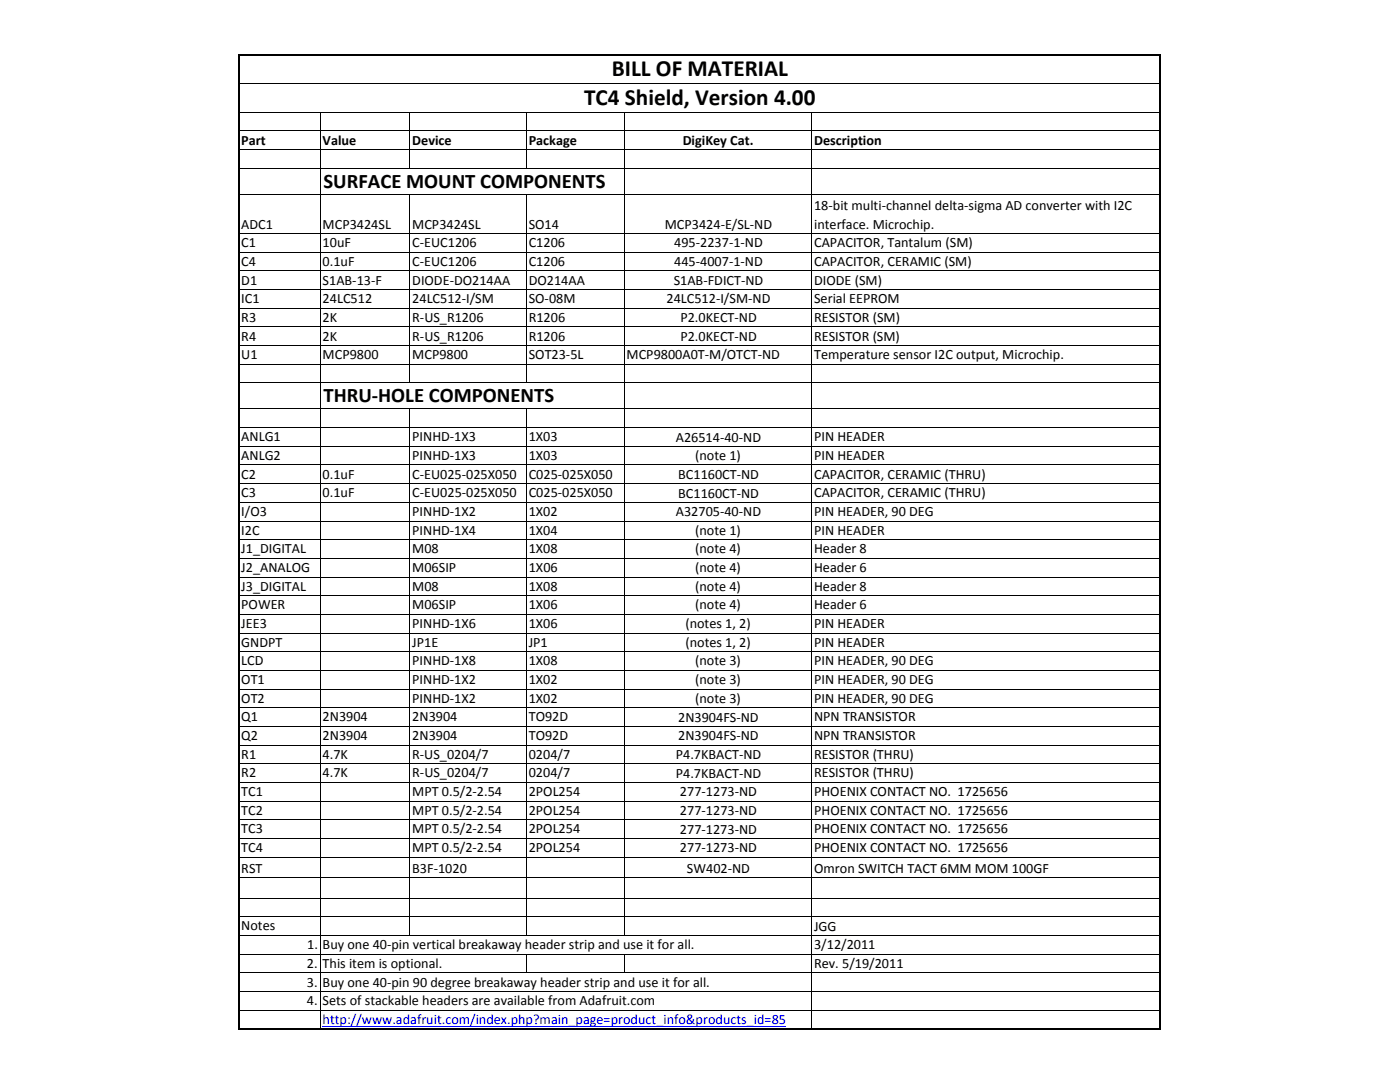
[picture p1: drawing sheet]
<svg xmlns="http://www.w3.org/2000/svg" width="279mm" height="216mm" viewBox="0 0 279 216" stroke-linecap="round" stroke-linejoin="round" font-family="sans-serif">
<defs><g id="words">
<g font-size="4.6">
<text x="122.1" y="15.3">BILL OF MATERIAL</text>
<text x="116.6" y="21">TC4 Shield, Version 4.00</text>
</g>
<g font-size="4.1">
<text x="64.6" y="37.4">SURFACE MOUNT COMPONENTS</text>
<text x="64.6" y="80.2">THRU‐HOLE COMPONENTS</text>
</g>
<g font-size="2.8">
<text x="48.2" y="28.9">Part</text>
<text x="64.4" y="28.9">Value</text>
<text x="82.3" y="28.9">Device</text>
<text x="105.5" y="28.9">Package</text>
<text x="136.2" y="28.9">DigiKey Cat.</text>
<text x="162.5" y="28.9">Description</text>
<text x="162.5" y="41.9">18‐bit multi‐channel delta‐sigma AD converter with I2C</text>
<text x="48.2" y="45.6">ADC1</text>
<text x="64.4" y="45.6">MCP3424SL</text>
<text x="82.3" y="45.6">MCP3424SL</text>
<text x="105.5" y="45.6">SO14</text>
<text x="132.7" y="45.7">MCP3424‐E/SL‐ND</text>
<text x="162.5" y="45.6">interface. Microchip.</text>
<text x="48.2" y="49.3">C1</text>
<text x="48.2" y="53.1">C4</text>
<text x="64.4" y="49.3">10uF</text>
<text x="64.4" y="53.1">0.1uF</text>
<text x="82.3" y="53.1">C‐EUC1206</text>
<text x="82.3" y="49.3">C‐EUC1206</text>
<text x="105.5" y="49.3">C1206</text>
<text x="105.5" y="53.1">C1206</text>
<text x="134.6" y="49.4">495‐2237‐1‐ND</text>
<text x="134.6" y="53.1">445‐4007‐1‐ND</text>
<text x="162.5" y="49.3">CAPACITOR, Tantalum (SM)</text>
<text x="162.5" y="53.1">CAPACITOR, CERAMIC (SM)</text>
<text x="48.2" y="56.8">D1</text>
<text x="64.4" y="56.8">S1AB‐13‐F</text>
<text x="82.3" y="56.8">DIODE‐DO214AA</text>
<text x="105.5" y="56.8">DO214AA</text>
<text x="134.5" y="56.8">S1AB‐FDICT‐ND</text>
<text x="162.5" y="56.8">DIODE (SM)</text>
<text x="48.2" y="60.5">IC1</text>
<text x="48.2" y="64.2">R3</text>
<text x="64.4" y="60.5">24LC512</text>
<text x="64.4" y="64.2">2K</text>
<text x="82.3" y="60.6">24LC512‐I/SM</text>
<text x="82.3" y="64.2">R‐US_R1206</text>
<text x="105.5" y="60.5">SO‐08M</text>
<text x="105.5" y="64.2">R1206</text>
<text x="133" y="60.6">24LC512‐I/SM‐ND</text>
<text x="135.8" y="64.3">P2.0KECT‐ND</text>
<text x="162.5" y="60.5">Serial EEPROM</text>
<text x="162.5" y="64.2">RESISTOR (SM)</text>
<text x="48.2" y="71.7">U1</text>
<text x="48.2" y="68">R4</text>
<text x="64.4" y="71.7">MCP9800</text>
<text x="64.4" y="68">2K</text>
<text x="82.3" y="71.7">MCP9800</text>
<text x="82.3" y="68">R‐US_R1206</text>
<text x="105.5" y="68">R1206</text>
<text x="105.5" y="71.7">SOT23‐5L</text>
<text x="125.1" y="71.7">MCP9800A0T‐M/OTCT‐ND</text>
<text x="135.8" y="68">P2.0KECT‐ND</text>
<text x="162.5" y="71.7">Temperature sensor I2C output, Microchip.</text>
<text x="162.5" y="68">RESISTOR (SM)</text>
<text x="48.2" y="88.1">ANLG1</text>
<text x="82.3" y="88.1">PINHD‐1X3</text>
<text x="105.5" y="88.1">1X03</text>
<text x="134.9" y="88.1">A26514‐40‐ND</text>
<text x="162.5" y="88.1">PIN HEADER</text>
<text x="48.2" y="91.8">ANLG2</text>
<text x="48.2" y="95.5">C2</text>
<text x="64.4" y="95.5">0.1uF</text>
<text x="82.3" y="95.5">C‐EU025‐025X050</text>
<text x="82.3" y="91.8">PINHD‐1X3</text>
<text x="105.5" y="91.8">1X03</text>
<text x="105.5" y="95.5">C025‐025X050</text>
<text x="135.3" y="95.6">BC1160CT‐ND</text>
<text x="138.7" y="91.8">(note 1)</text>
<text x="162.5" y="91.8">PIN HEADER</text>
<text x="162.5" y="95.5">CAPACITOR, CERAMIC (THRU)</text>
<text x="48.2" y="99.3">C3</text>
<text x="64.4" y="99.3">0.1uF</text>
<text x="82.3" y="99.3">C‐EU025‐025X050</text>
<text x="105.5" y="99.3">C025‐025X050</text>
<text x="135.3" y="99.3">BC1160CT‐ND</text>
<text x="162.5" y="99.3">CAPACITOR, CERAMIC (THRU)</text>
<text x="48.2" y="103">I/O3</text>
<text x="48.2" y="106.7">I2C</text>
<text x="82.3" y="103">PINHD‐1X2</text>
<text x="82.3" y="106.7">PINHD‐1X4</text>
<text x="105.5" y="103">1X02</text>
<text x="105.5" y="106.7">1X04</text>
<text x="134.9" y="103">A32705‐40‐ND</text>
<text x="138.7" y="106.7">(note 1)</text>
<text x="162.5" y="103">PIN HEADER, 90 DEG</text>
<text x="162.5" y="106.7">PIN HEADER</text>
<text x="48.2" y="110.4">J1_DIGITAL</text>
<text x="82.3" y="110.4">M08</text>
<text x="105.5" y="110.4">1X08</text>
<text x="138.7" y="110.4">(note 4)</text>
<text x="162.5" y="110.4">Header 8</text>
<text x="48.2" y="114.2">J2_ANALOG</text>
<text x="48.2" y="117.9">J3_DIGITAL</text>
<text x="82.3" y="117.9">M08</text>
<text x="82.3" y="114.2">M06SIP</text>
<text x="105.5" y="117.9">1X08</text>
<text x="105.5" y="114.2">1X06</text>
<text x="138.7" y="117.9">(note 4)</text>
<text x="138.7" y="114.2">(note 4)</text>
<text x="162.5" y="114.2">Header 6</text>
<text x="162.5" y="117.9">Header 8</text>
<text x="48.2" y="121.6">POWER</text>
<text x="48.2" y="125.3">JEE3</text>
<text x="82.3" y="125.3">PINHD‐1X6</text>
<text x="82.3" y="121.6">M06SIP</text>
<text x="105.5" y="125.3">1X06</text>
<text x="105.5" y="121.6">1X06</text>
<text x="136.8" y="125.3">(notes 1, 2)</text>
<text x="138.7" y="121.6">(note 4)</text>
<text x="162.5" y="121.6">Header 6</text>
<text x="162.5" y="125.3">PIN HEADER</text>
<text x="48.2" y="129.1">GNDPT</text>
<text x="82.3" y="129.1">JP1E</text>
<text x="105.5" y="129.1">JP1</text>
<text x="136.8" y="129.1">(notes 1, 2)</text>
<text x="162.5" y="129.1">PIN HEADER</text>
<text x="48.2" y="132.8">LCD</text>
<text x="48.2" y="136.5">OT1</text>
<text x="82.3" y="132.8">PINHD‐1X8</text>
<text x="82.3" y="136.5">PINHD‐1X2</text>
<text x="105.5" y="132.8">1X08</text>
<text x="105.5" y="136.5">1X02</text>
<text x="138.7" y="132.8">(note 3)</text>
<text x="138.7" y="136.5">(note 3)</text>
<text x="162.5" y="132.8">PIN HEADER, 90 DEG</text>
<text x="162.5" y="136.5">PIN HEADER, 90 DEG</text>
<text x="48.2" y="140.2">OT2</text>
<text x="48.2" y="144">Q1</text>
<text x="64.4" y="144">2N3904</text>
<text x="82.3" y="140.2">PINHD‐1X2</text>
<text x="82.3" y="144">2N3904</text>
<text x="105.5" y="140.2">1X02</text>
<text x="105.5" y="144">TO92D</text>
<text x="135.3" y="144">2N3904FS‐ND</text>
<text x="138.7" y="140.2">(note 3)</text>
<text x="162.5" y="140.2">PIN HEADER, 90 DEG</text>
<text x="162.5" y="144">NPN TRANSISTOR</text>
<text x="48.2" y="147.7">Q2</text>
<text x="64.4" y="147.7">2N3904</text>
<text x="82.3" y="147.7">2N3904</text>
<text x="105.5" y="147.7">TO92D</text>
<text x="135.3" y="147.7">2N3904FS‐ND</text>
<text x="162.5" y="147.7">NPN TRANSISTOR</text>
<text x="48.2" y="151.4">R1</text>
<text x="48.2" y="155.1">R2</text>
<text x="64.4" y="151.4">4.7K</text>
<text x="64.4" y="155.1">4.7K</text>
<text x="82.3" y="151.4">R‐US_0204/7</text>
<text x="82.3" y="155.1">R‐US_0204/7</text>
<text x="105.5" y="151.4">0204/7</text>
<text x="105.5" y="155.1">0204/7</text>
<text x="134.9" y="151.4">P4.7KBACT‐ND</text>
<text x="134.9" y="155.2">P4.7KBACT‐ND</text>
<text x="162.5" y="151.4">RESISTOR (THRU)</text>
<text x="162.5" y="155.1">RESISTOR (THRU)</text>
<text x="48.2" y="158.9">TC1</text>
<text x="82.3" y="158.9">MPT 0.5/2‐2.54</text>
<text x="105.5" y="158.9">2POL254</text>
<text x="135.7" y="158.9">277‐1273‐ND</text>
<text x="162.5" y="158.9">PHOENIX CONTACT NO. 1725656</text>
<text x="48.2" y="166.3">TC3</text>
<text x="48.2" y="162.6">TC2</text>
<text x="82.3" y="166.3">MPT 0.5/2‐2.54</text>
<text x="82.3" y="162.6">MPT 0.5/2‐2.54</text>
<text x="105.5" y="166.3">2POL254</text>
<text x="105.5" y="162.6">2POL254</text>
<text x="135.7" y="166.3">277‐1273‐ND</text>
<text x="135.7" y="162.6">277‐1273‐ND</text>
<text x="162.5" y="166.3">PHOENIX CONTACT NO. 1725656</text>
<text x="162.5" y="162.6">PHOENIX CONTACT NO. 1725656</text>
<text x="48.2" y="170">TC4</text>
<text x="82.3" y="170">MPT 0.5/2‐2.54</text>
<text x="105.5" y="170">2POL254</text>
<text x="135.7" y="170.1">277‐1273‐ND</text>
<text x="162.5" y="170">PHOENIX CONTACT NO. 1725656</text>
<text x="48.2" y="174.1">RST</text>
<text x="82.3" y="174.2">B3F‐1020</text>
<text x="137.1" y="174.2">SW402‐ND</text>
<text x="162.5" y="174.2">Omron SWITCH TACT 6MM MOM 100GF</text>
<text x="48.2" y="185.7">Notes</text>
<text x="162.5" y="185.7">JGG</text>
<text x="61.3" y="189.4">1.</text>
<text x="64.4" y="189.4">Buy one 40‐pin vertical breakaway header strip and use it for all.</text>
<text x="162.5" y="189.4">3/12/2011</text>
<text x="61.3" y="193.1">2. This item is optional.</text>
<text x="61.3" y="196.9">3. Buy one 40‐pin 90 degree breakaway header strip and use it for all.</text>
<text x="162.5" y="193.1">Rev. 5/19/2011</text>
<text x="61.3" y="200.6">4. Sets of stackable headers are available from Adafruit.com</text>
</g>
<text font-size="2.8" fill="#00f" x="64.4" y="204.3">http://www.adafruit.com/index.php?main_page=product_info&amp;products_id=85</text>
</g></defs>
<path d="M64.4 204.7h92.5" fill="none" stroke="#00f" stroke-width=".2"/>
<g fill="none" stroke="#000" stroke-width=".2">
<path d="M47.8 16.6h183.7M231.5 11v194.3h-183.7M47.8 22.4h183.7M47.8 26.1h183.7M47.8 29.9h183.7M47.8 33.6h183.7M47.8 38.8h183.7M63.9 22.4v182.9M81.8 22.4v11.2M81.8 38.8v37.6M105 22.4v11.2M105 38.8v37.6"/>
<path d="M124.6 22.4v164.2M162 22.4v182.9M47.8 46.6h183.7M47.8 50.3h183.7M47.8 54h183.7M47.8 57.8h183.7M47.8 61.5h183.7M47.8 65.2h183.7M47.8 69h183.7M47.8 72.7h183.7M47.8 76.4h183.7M47.8 81.6h183.7"/>
<path d="M47.8 85.3h183.7M47.8 89.1h183.7M47.8 92.8h183.7M47.8 96.5h183.7M81.8 81.6v105M105 81.6v105M47.8 100.2h183.7M47.8 104h183.7M47.8 107.7h183.7M47.8 111.4h183.7M47.8 115.1h183.7M47.8 118.9h183.7"/>
<path d="M47.8 122.6h183.7M47.8 126.3h183.7M47.8 130h183.7M47.8 133.8h183.7M47.8 137.5h183.7M47.8 141.2h183.7M47.8 144.9h183.7M47.8 148.7h183.7M47.8 152.4h183.7M47.8 156.1h183.7M47.8 159.8h183.7M47.8 163.6h183.7"/>
<path d="M47.8 167.3h183.7M47.8 171h183.7M47.8 175.1h183.7M47.8 179.2h183.7M47.8 182.9h183.7M47.8 186.6h183.7M47.8 190.4h183.7M47.8 194.1h183.7M47.8 197.8h183.7M105 190.4v3.7M124.6 190.4v3.7M47.8 201.5h183.7"/>
</g>
<path d="M47.5 10.9h184.1M47.7 10.8v194.6M231.5 10.8v194.6M47.5 205.3h184.1" fill="none" stroke="#000" stroke-width=".25"/>
<use href="#words"/>
</svg>
